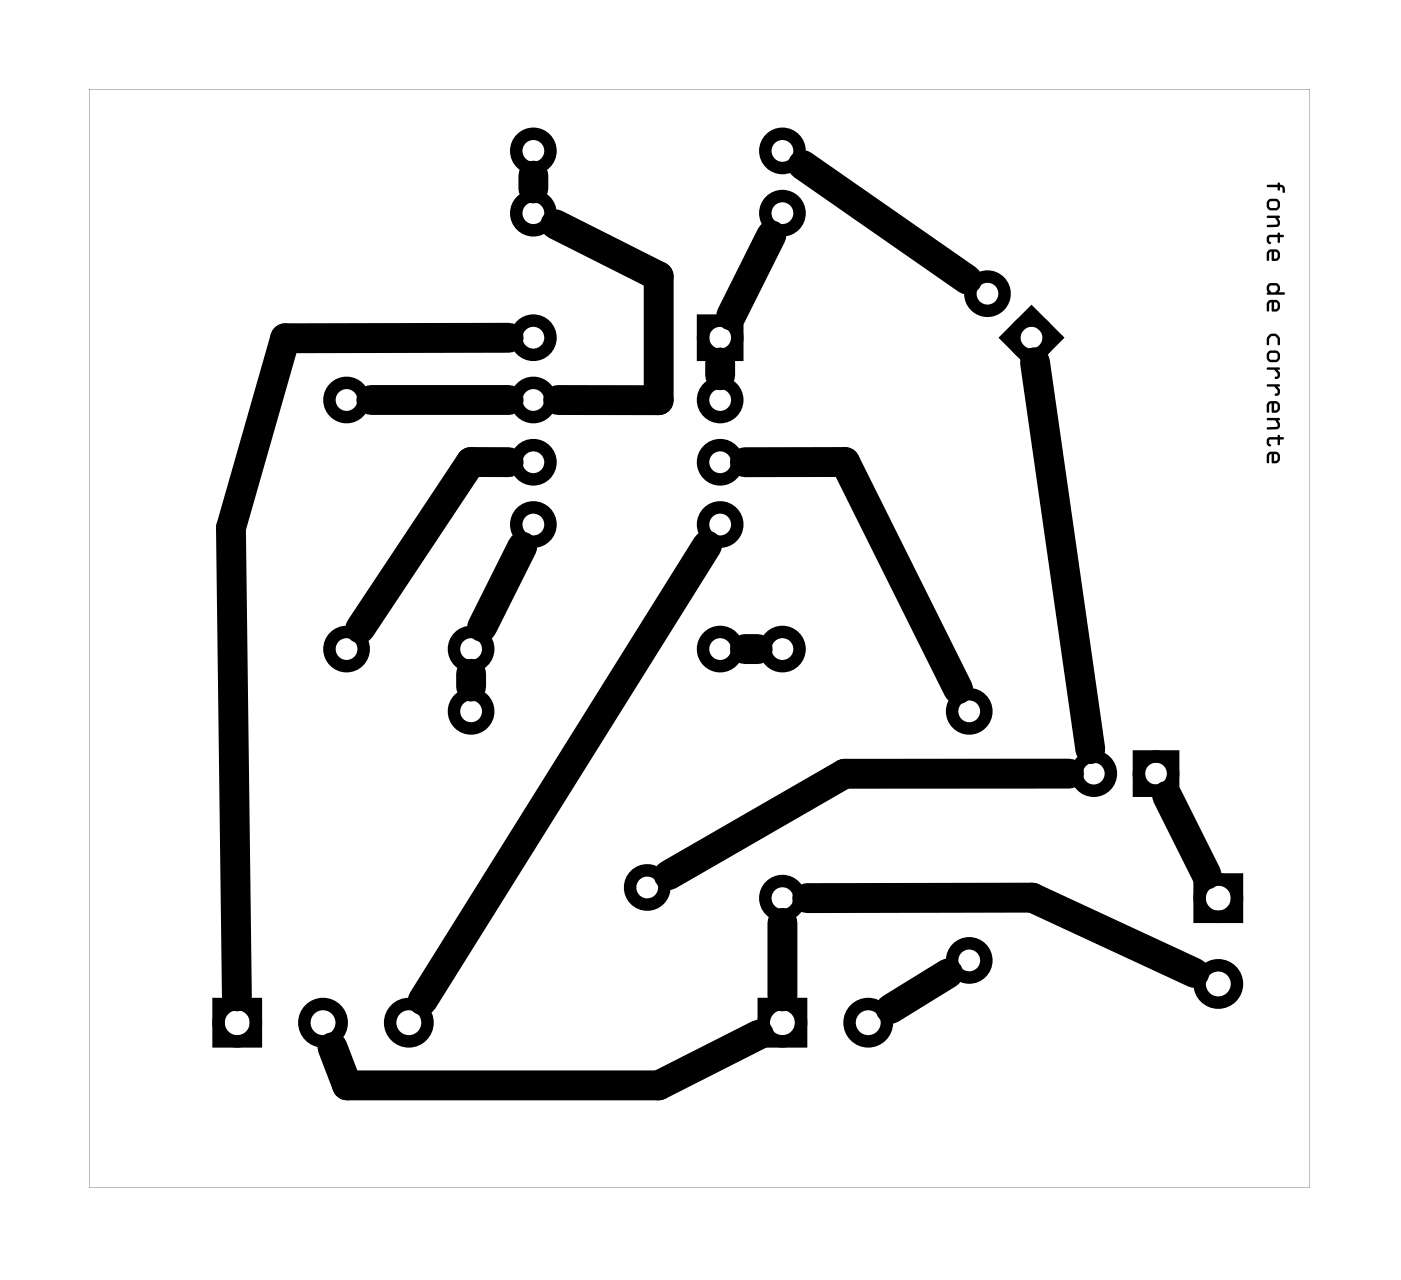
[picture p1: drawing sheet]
<svg xmlns="http://www.w3.org/2000/svg" width="57mm" height="52mm" viewBox="0 0 57 52" stroke-linecap="round" stroke-linejoin="round" font-family="sans-serif">
<g fill="#000">
<path d="M51.7 7.6l.4-.1 .1-.1v.1a.19 .19 0 0 1 .2 .2 .19 .19 0 0 1-.1 .2v-.3l-.1 .2-.1-.2h-.4zM51.7 7.6h.4l.1 .2 .1-.2 .1 .3a.22 .22 0 0 0-.2-.4v-.1l-.1 .1zM51.7 8.4a.27 .27 0 0 1 .5 0 .27 .27 0 0 1-.5 0zM51.7 8.4a.27 .27 0 0 0 .5 0 .27 .27 0 0 0-.5 0zM51.8 8.2v.3h.3v-.3zM51.8 8.2h.3v.3h-.3zM51.7 8.8h.5l-.1 .1a.21 .21 0 0 1 .1 .2 .21 .21 0 0 1-.1 .2h-.4v-.1h.4v-.2l-.1-.1h-.3zM51.7 8.8v.1h.3l.1 .1v.2h-.4v.1l.5-.1-.1-.3 .1-.1zM51.7 9.6h.4l.1-.1 .2 .1-.2 .1v.2l-.1-.2h-.3v.3a.19 .19 0 0 1-.1-.2 .19 .19 0 0 1 0-.2zM51.7 9.6a.21 .21 0 0 0 .1 .4v-.3h.3l.1 .2v-.2l.2-.1-.2-.1-.1 .1zM51.7 10.2h.4l.1 .1v.3h-.3l-.1-.3v.3h-.1zM51.7 10.2v.4h.1v-.3l.1 .3h.3v-.3l-.1-.1zM52 10.3v.2h.1v-.2zM52 10.3h.1v.2l-.1 .1zM51.7 11.6h.4l.1 .1-.1 .2 .3 .1h-.7zM51.7 11.6v.4h.7l-.3-.1 .1-.2-.1-.1zM51.8 11.7v.1l.1 .1h.1l.1-.1v-.2zM51.8 11.7l.3-.1v.2l-.1 .1h-.1l-.1-.1zM51.7 12.3h.4l.1 .1v.2l-.3 .1-.1-.4v.4h-.1zM51.7 12.3v.4h.1v-.4l.1 .4 .3-.1v-.2l-.1-.1zM52 12.3v.3h.1v-.2zM52 12.3l.1 .1v.2h-.1zM51.8 13.7a.28 .28 0 0 1 .4 .1v.3l-.2-.4-.2 .1-.1 .3v-.3zM51.8 13.7l-.1 .1v.3l.2-.4 .2 .1v.3h.1v-.3l-.1-.1zM51.7 14.5a.27 .27 0 0 1 .5 0 .27 .27 0 0 1-.5 0zM51.7 14.5a.27 .27 0 0 0 .5 0 .27 .27 0 0 0-.5 0zM51.8 14.4v.3l.3-.1v-.2zM51.8 14.4h.3v.2l-.3 .1zM51.7 15h.5v.1h-.1l.1 .1a.17 .17 0 0 1 0 .2 .17 .17 0 0 1-.2 .1l.1-.3-.1-.1h-.3zM51.7 15v.1h.3l.1 .1-.1 .3a.17 .17 0 0 0 .2-.1 .17 .17 0 0 0 0-.2l-.1-.1h.1v-.1zM51.7 15.7h.5v.1h-.1l.1 .1a.17 .17 0 0 1 0 .2 .17 .17 0 0 1-.2 0l.1-.2-.1-.1h-.3zM51.7 15.7v.1h.3l.1 .1-.1 .2a.17 .17 0 0 0 .2 0 .17 .17 0 0 0 0-.2l-.1-.1h.1v-.1zM51.7 16.4h.4l.1 .1v.2l-.3 .1-.1-.3v.3h-.1zM51.7 16.4v.4h.1v-.3l.1 .3h.3v-.3l-.1-.1zM52 16.5v.2h.1v-.2zM52 16.5h.1v.2h-.1zM51.7 17.1h.5h-.1a.21 .21 0 0 1 .1 .2 .21 .21 0 0 1-.1 .2h-.4v-.1h.4v-.1l-.1-.2h-.3zM51.7 17.1h.3l.1 .2v.1h-.4v.1h.5l-.1-.4h.1zM51.7 17.9l.4-.1 .1-.1 .2 .2h-.2v.3l-.1-.3h-.3v.3a.19 .19 0 0 1-.1-.1 .19 .19 0 0 1 0-.2zM51.7 17.9a.2 .2 0 0 0 .1 .3v-.3h.3l.1 .3v-.3h.2l-.2-.2-.1 .1zM51.7 18.5h.4l.1 .1v.2l-.3 .1-.1-.4v.4h-.1zM51.7 18.5v.4h.1v-.4l.1 .4 .3-.1v-.2l-.1-.1zM52 18.5v.3h.1v-.2zM52 18.5l.1 .1v.2h-.1z"/>
<path d="M51.7 7.6l.4-.1 .1-.1v.1a.2 .2 0 0 1 .2 .2 .2 .2 0 0 1 0 .2l-.1-.3-.1 .2-.1-.2h-.4zM51.7 8.4a.27 .27 0 0 1 .5 0 .27 .27 0 0 1-.5 0zM51.8 8.2v.3h.3v-.3zM51.7 8.8h.5l-.1 .1a.21 .21 0 0 1 .1 .2 .21 .21 0 0 1-.1 .2h-.4v-.1l.4-.1-.1-.2h-.3zM51.7 9.6h.4l.1-.1 .2 .1-.2 .1v.2l-.1-.2h-.3v.3a.19 .19 0 0 1-.1-.2 .19 .19 0 0 1 0-.2zM51.7 10.2h.4l.1 .1v.3h-.3l-.1-.3v.3h-.1zM52 10.3v.2h.1v-.2zM51.7 11.6h.4l.1 .1-.1 .2 .3 .1h-.7zM51.8 11.7v.1l.1 .1h.1l.1-.1v-.2zM51.7 12.3h.4l.1 .1v.2l-.3 .1-.1-.4v.4h-.1zM52 12.3v.3h.1v-.2zM51.8 13.7a.28 .28 0 0 1 .4 .1v.3l-.2-.4-.2 .1-.1 .3v-.3zM51.7 14.5a.27 .27 0 0 1 .5 0 .27 .27 0 0 1-.5 0zM51.8 14.4v.3l.3-.1v-.2zM51.7 15h.5v.1h-.1l.1 .1a.17 .17 0 0 1 0 .2 .17 .17 0 0 1-.2 .1l.1-.3-.1-.1h-.3zM51.7 15.7h.5v.1h-.1l.1 .1a.17 .17 0 0 1 0 .2 .17 .17 0 0 1-.2 0l.1-.2-.1-.1h-.3zM51.7 16.4h.4l.1 .1v.2l-.3 .1-.1-.3v.3h-.1zM52 16.5v.2h.1v-.2zM51.7 17.1h.5h-.1a.21 .21 0 0 1 .1 .2 .21 .21 0 0 1-.1 .2h-.4v-.1h.4l-.1-.3h-.3zM51.7 17.9l.4-.1 .1-.1 .2 .2h-.2v.3l-.1-.3h-.3v.3a.19 .19 0 0 1-.1-.1 .19 .19 0 0 1 0-.2zM51.7 18.5h.4l.1 .1v.2l-.3 .1-.1-.4v.4h-.1zM52 18.5v.3h.1v-.2z"/>
<path d="M3.6 3.6v44.8h49.8v-44.8zM3.6 3.6h49.8v44.8h-49.8z"/>
</g>
<g fill="none" stroke="#000" stroke-width=".51">
<path d="M28.7 13.1h1.4v1.4h-1.4zM41.1 13.8l1-1 1 1-1 1zM46.5 30.9h1.4v1.4h-1.4zM48.9 35.9h1.6v1.5h-1.6zM8.9 41h1.5v1.5h-1.5zM31.2 41h1.5v1.5h-1.5z"/>
<circle cx="14.1" cy="16.3" r=".7"/>
<circle cx="21.8" cy="6.2" r=".7"/>
<circle cx="21.8" cy="8.7" r=".7"/>
<circle cx="21.8" cy="13.8" r=".7"/>
<circle cx="21.8" cy="18.9" r=".7"/>
<circle cx="21.8" cy="16.3" r=".7"/>
<circle cx="29.4" cy="13.8" r=".7"/>
<circle cx="29.4" cy="18.9" r=".7"/>
<circle cx="29.4" cy="16.3" r=".7"/>
<circle cx="31.9" cy="6.2" r=".7"/>
<circle cx="31.9" cy="8.7" r=".7"/>
<circle cx="40.3" cy="12" r=".7"/>
<circle cx="42.1" cy="13.8" r=".7"/>
<circle cx="14.1" cy="26.5" r=".7"/>
<circle cx="19.2" cy="26.5" r=".7"/>
<circle cx="19.2" cy="29" r=".7"/>
<circle cx="21.8" cy="21.4" r=".7"/>
<circle cx="26.4" cy="36.2" r=".7"/>
<circle cx="29.4" cy="26.5" r=".7"/>
<circle cx="29.4" cy="21.4" r=".7"/>
<circle cx="31.9" cy="36.6" r=".7"/>
<circle cx="31.9" cy="26.5" r=".7"/>
<circle cx="39.5" cy="39.2" r=".7"/>
<circle cx="39.5" cy="29" r=".7"/>
<circle cx="44.6" cy="31.6" r=".7"/>
<circle cx="47.2" cy="31.6" r=".7"/>
<circle cx="49.7" cy="36.6" r=".76"/>
<circle cx="9.7" cy="41.7" r=".76"/>
<circle cx="13.2" cy="41.7" r=".76"/>
<circle cx="16.7" cy="41.7" r=".76"/>
<circle cx="31.9" cy="41.7" r=".76"/>
<circle cx="35.4" cy="41.7" r=".76"/>
<circle cx="49.7" cy="40.1" r=".76"/>
</g>
<g fill="none" stroke="#000" stroke-width="1.2">
<path d="M15.1 16.3h5.6M20.7 13.8h-9.1l-2.2 7.7 .3 19.1M20.7 18.9l-1.5-.1-4.5 6.8M21.8 7.2v.5M22.7 9.1l4.2 2.2v5h-4.1M29.4 14.8v.5M30.4 18.9l4.1-.1 4.6 9.3M31.5 9.6l-1.7 3.3M32.7 6.7l6.8 4.7M42.2 14.8l2.3 15.8M19.2 27.5v.5M21.3 22.3l-1.6 3.3"/>
<path d="M28.8 22.3l-11.6 18.5M30.4 26.5h.5M31.9 37.6v3M32.9 36.6h9.2l6.6 3.1M38.7 39.7l-2.4 1.5M43.6 31.6h-9.2l-7.1 4.1M47.6 32.5l1.6 3.2M31 42.2l-4.1 2.1h-12.7l-.6-1.6"/>
</g>
</svg>
